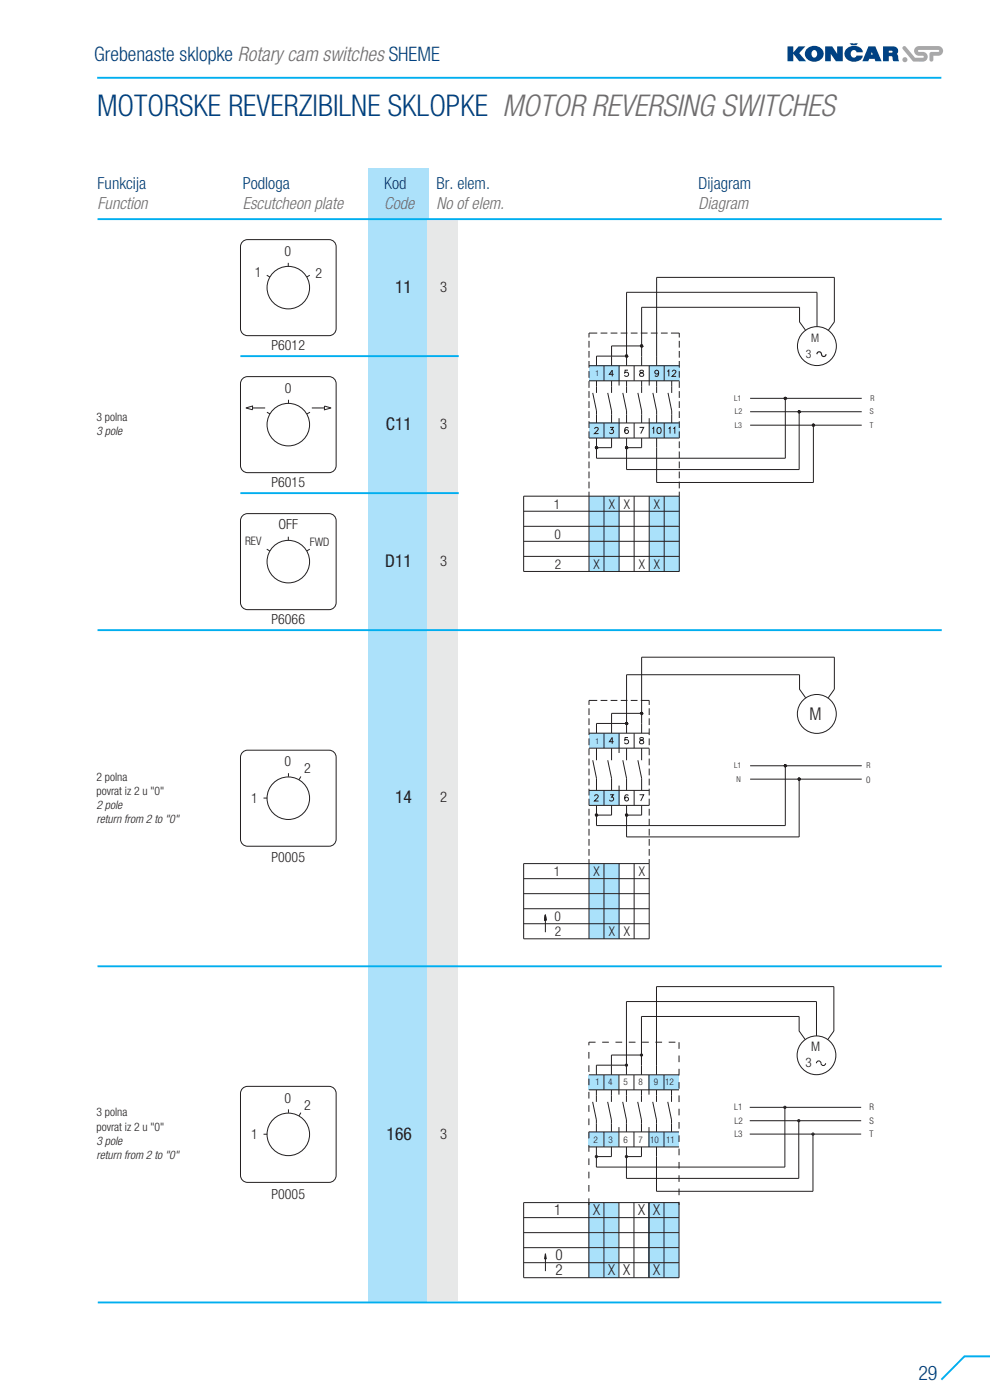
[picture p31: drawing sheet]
<svg xmlns="http://www.w3.org/2000/svg" width="210mm" height="297mm" viewBox="0 0 210 297" stroke-linecap="round" stroke-linejoin="round" font-family="sans-serif">
<defs><g id="words">
<text font-size="6.4" fill="#004183" x="20.6" y="24.5">MOTORSKE REVERZIBILNE SKLOPKE MOTOR REVERSING SWITCHES</text>
<g font-size="4.2" fill="#004183">
<text x="20" y="12.9">Grebenaste sklopke Rotary cam switches SHEME</text>
<text x="194.8" y="292.7">29</text>
</g>
<g font-size="3.7" fill="#231f20">
<text x="83.8" y="62.1">11</text>
<text x="81.9" y="91.2">C11</text>
<text x="81.7" y="120.2">D11</text>
<text x="171.7" y="152.8">M</text>
<text x="83.8" y="170.4">14</text>
<text x="82" y="241.7">166</text>
</g>
<g font-size="3.5" fill="#004183">
<text x="20.7" y="40">Funkcija</text>
<text x="51.5" y="40.1">Podloga</text>
<text x="81.5" y="40.1">Kod</text>
<text x="92.6" y="40.1">Br. elem.</text>
<text x="148.2" y="40.1">Dijagram</text>
</g>
<g font-size="3.5" fill="#6d6e70">
<text x="20.7" y="44.2">Function</text>
<text x="51.5" y="44.4">Escutcheon plate</text>
<text x="81.5" y="44.4">Code</text>
<text x="92.6" y="44.4">No of elem.</text>
<text x="148.2" y="44.4">Diagram</text>
</g>
<g font-size="3.2" fill="#231f20">
<text x="117.6" y="257.8">1</text>
<text x="125.8" y="257.8">X</text>
<text x="135.4" y="257.8">X</text>
<text x="138.5" y="257.8">X</text>
<text x="117.8" y="267.4">0</text>
<text x="117.8" y="270.6">2</text>
<text x="129" y="270.6">X</text>
<text x="132.2" y="270.6">X</text>
<text x="138.5" y="270.6">X</text>
</g>
<g font-size="3.1" fill="#231f20">
<text x="93.4" y="61.9">3</text>
<text x="93.4" y="91">3</text>
<text x="93.4" y="120">3</text>
<text x="93.4" y="170.2">2</text>
<text x="93.4" y="241.5">3</text>
</g>
<g font-size="3" fill="#231f20">
<text x="54" y="58.7">1</text>
<text x="60.3" y="54.3">0</text>
<text x="66.9" y="58.9">2</text>
<text x="57.6" y="74.3">P6012</text>
<text x="60.4" y="83.4">0</text>
<text x="57.6" y="103.3">P6015</text>
<text x="59" y="112.3">OFF</text>
<text x="57.6" y="132.4">P6066</text>
<text x="60.4" y="162.6">0</text>
<text x="64.5" y="164.1">2</text>
<text x="53.3" y="170.4">1</text>
<text x="57.6" y="182.9">P0005</text>
<text x="60.4" y="233.9">0</text>
<text x="64.5" y="235.4">2</text>
<text x="53.3" y="241.7">1</text>
<text x="57.6" y="254.3">P0005</text>
</g>
<g font-size="2.9" fill="#231f20">
<text x="117.4" y="107.9">1</text>
<text x="129.1" y="107.9">X</text>
<text x="132.3" y="107.9">X</text>
<text x="138.7" y="107.9">X</text>
<text x="117.6" y="114.3">0</text>
<text x="117.7" y="120.7">2</text>
<text x="125.9" y="120.7">X</text>
<text x="135.5" y="120.7">X</text>
<text x="138.7" y="120.7">X</text>
<text x="117.4" y="185.9">1</text>
<text x="125.9" y="185.8">X</text>
<text x="135.5" y="185.8">X</text>
<text x="117.6" y="195.4">0</text>
<text x="117.7" y="198.6">2</text>
<text x="129.1" y="198.6">X</text>
<text x="132.3" y="198.6">X</text>
</g>
<g font-size="2.8" fill="#231f20">
<text x="170.9" y="226.3">3</text>
<text x="172" y="223">M</text>
</g>
<g font-size="2.5" fill="#231f20">
<text x="170.9" y="75.9">3</text>
<text x="172.1" y="72.6">M</text>
<text x="20.5" y="89.3">3 polna</text>
<text x="20.5" y="92.3">3 pole</text>
<text x="52" y="115.5">REV</text>
<text x="65.7" y="115.7">FWD</text>
<text x="20.5" y="165.6">2 polna</text>
<text x="20.5" y="168.7">povrat iz 2 u &quot;0&quot;</text>
<text x="20.5" y="171.6">2 pole</text>
<text x="20.5" y="174.5">return from 2 to &quot;0&quot;</text>
<text x="20.5" y="239.9">povrat iz 2 u &quot;0&quot;</text>
<text x="20.5" y="236.8">3 polna</text>
<text x="20.5" y="245.9">return from 2 to &quot;0&quot;</text>
<text x="20.5" y="242.8">3 pole</text>
</g>
<g font-size="1.9" fill="#231f20">
<text x="183.7" y="166">0</text>
<text x="126.3" y="230.3">1</text>
<text x="129" y="230.3">4</text>
<text x="132.2" y="230.3">5</text>
<text x="135.4" y="230.3">8</text>
<text x="138.7" y="230.3">9</text>
<text x="141.1" y="230.3">12</text>
<text x="155.7" y="235.5">L1</text>
<text x="155.8" y="238.3">L2</text>
<text x="184.4" y="238.3">S</text>
<text x="184.4" y="235.5">R</text>
<text x="125.9" y="242.4">2</text>
<text x="129.1" y="242.4">3</text>
<text x="132.2" y="242.4">6</text>
<text x="135.4" y="242.4">7</text>
<text x="137.9" y="242.4">10</text>
<text x="141.3" y="242.4">11</text>
<text x="155.8" y="241.2">L3</text>
<text x="184.4" y="241.2">T</text>
</g>
<g font-size="1.7" fill="#231f20">
<text x="126.3" y="79.8">1</text>
<text x="155.7" y="85">L1</text>
<text x="155.9" y="87.9">L2</text>
<text x="184.5" y="87.9">S</text>
<text x="184.6" y="85">R</text>
<text x="155.8" y="90.7">L3</text>
<text x="184.5" y="90.7">T</text>
<text x="126.3" y="157.7">1</text>
<text x="155.7" y="163">L1</text>
<text x="156.2" y="165.8">N</text>
<text x="183.8" y="163">R</text>
</g>
</g></defs>
<path d="M20.6 16.5h179.1" fill="none" stroke="#00aeef" stroke-width=".4"/>
<path d="M78 35.7h12.8v240.5h-12.8z" fill="#ace1fa"/>
<path d="M90.7 46.6h6.5v229.8h-6.5z" fill="#e7e8e8"/>
<path d="M20.7 46.5h179M51 75.5h46.3M51 104.6h46.3M20.7 133.7h179M20.7 205h179M20.7 276.3h179M210 287.7h-5.4l-4.9 5" fill="none" stroke="#00aeef" stroke-width=".4"/>
<g fill="#004183">
<path d="M167 9.8h1.3v1.4l1.1-1.4h1.4l-1.3 1.5 1.5 1.7h-1.5l-1.2-1.6v1.6h-1.3z"/>
<path d="M175 9.8h1.5l1.1 1.6v-1.6h1.2v3.2h-1.5l-1.1-1.6v1.6h-1.2z"/>
<path d="M179.7 10.2a2.06 2.06 0 0 1 3.3 .9h-1.3a.65 .65 0 0 0-.8-.5 .65 .65 0 0 0-.5 .8 .64 .64 0 0 0 .5 .8 .64 .64 0 0 0 .8-.4h1.3a1.98 1.98 0 0 1-3.3 .8 1.51 1.51 0 0 1 0-2.4z"/>
<path d="M180.2 9.2h1.8l-.3 .4h-1.1z"/>
</g>
<g fill="#004183">
<path d="M172.3 10.8a.79 .79 0 0 0-.1 .9 .79 .79 0 0 0 .7 .5 .8 .8 0 0 0 .4-1 .8 .8 0 0 0-.8-.5zM171.3 10.2a1.98 1.98 0 0 1 2.3-.3 1.98 1.98 0 0 1 1 2 2.07 2.07 0 0 1-2.1 1.2 2.07 2.07 0 0 1-1.8-1.7l.1-.4z" fill-rule="evenodd"/>
<path d="M188.5 10.8v.4l.8-.1v-.3zM187.3 9.8h2.1a.93 .93 0 0 1 1 .5 .93 .93 0 0 1-.2 1.1l.3 .5 .2 1.1h-1.2l-.3-1-.7-.1v1.1h-1.2z" fill-rule="evenodd"/>
<path d="M184.9 11l-.2 .6h.4zM184.2 9.8h1.5l1.3 3.2h-1.3l-.2-.5h-1.1l-.2 .5h-1.3z" fill-rule="evenodd"/>
</g>
<g fill="#a7a9ac">
<path d="M191.5 10l.3-.2 .3 .1 2 2.3 1.6 .1 .2-.3-.2-.2a1.44 1.44 0 0 1-1.8-.7 1.03 1.03 0 0 1 1-1.3h4.1a1.03 1.03 0 0 1 1 1 1.03 1.03 0 0 1-1 1h-1v.9a.41 .41 0 0 1-.4 .4 .41 .41 0 0 1-.5-.4v-1.3l.2-.3 1.7-.1 .2-.2v-.1l-4.3-.1-.2 .2 .2 .2a1.44 1.44 0 0 1 1.8 .7 1.03 1.03 0 0 1-1 1.4l-2.1-.1-2.1-2.5z"/>
<circle cx="191.9" cy="12.7" r=".54"/>
</g>
<g fill="none" stroke="#231f20" stroke-width=".21">
<path d="M51.6 51.1l.9-.3h17.3a1.5 1.5 0 0 1 1.5 1.5v17.4a1.5 1.5 0 0 1-1.5 1.5h-17.3a1.5 1.5 0 0 1-1.5-1.5v-17.4l.1-.4zM56.6 58.4l.6 .4M61.1 55.8v.7M65.7 58.4l-.6 .4M51.3 80.5l.7-.5 .5-.1h17.3a1.5 1.5 0 0 1 1.5 1.5v17.4a1.5 1.5 0 0 1-1.5 1.5h-17.3a1.5 1.5 0 0 1-1.5-1.5v-17.4zM52.2 86.5l1.4-.4v.8zM53.6 86.5h2.6M56.6 87.4l.7 .4M61.2 84.8v.8M65.8 87.4l-.7 .4M66.1 86.5h2.7M68.8 86.1l1.4 .4-1.4 .4z"/>
<path d="M51.3 159.8l.7-.6 .5-.1h17.3a1.5 1.5 0 0 1 1.5 1.5v17.4a1.5 1.5 0 0 1-1.5 1.5h-17.3a1.5 1.5 0 0 1-1.5-1.5v-17.4zM55.9 169.3h.8M61.2 164v.8M63.8 164.7l-.4 .7"/>
<circle cx="61.2" cy="61" r="4.5"/>
<circle cx="61.2" cy="90.1" r="4.5"/>
<circle cx="61.2" cy="169.3" r="4.5"/>
</g>
<g fill="#aae1fa">
<path d="M124.9 183.2h6.4v15.9h-6.4z"/>
<path d="M124.9 167.7h6.4v3.1h-6.4z"/>
<path d="M124.9 155.5h6.4v3.2h-6.4z"/>
</g>
<g fill="none" stroke="#231f20" stroke-width=".21">
<path d="M136.1 139.4h40.9M124.9 155.5h3.2M124.9 158.7h12.8M124.9 148.6h1.8M126.5 153.5h6.4M127.4 148.6h1.4M129.5 148.6h1.4M131.3 155.5h6.4M131.7 148.6h1.4M132.9 143.1h36.7M133.8 148.6h1.4M135.9 148.6h1.8"/>
<path d="M124.9 170.8h3.2M124.9 167.7h12.8M125.7 161.3l.8 3.8M126.1 168.9l.3-.3 .4 .1 .1 .2-.2 .4-.6 .6h.9M129.7 172.9h-3.2v2.2h40.1M131.3 170.8h6.4M132.9 177.5h36.6M159.1 165.3h23.7M159.1 162.4h23.7M111.1 196h26.6M111.1 192.8h26.6M111.1 189.6h26.6"/>
<path d="M111.1 186.4h26.6M128.1 183.2v15.9M134.5 183.2v15.9M137.7 183.2h-26.6v15.9h26.6"/>
<circle cx="173.3" cy="151.4" r="4.1"/>
</g>
<path d="M126.3 172.7l.4 .2h-.5z" fill="#231f20"/>
<path d="M126.4 172.7l.3 .2h-.4z" fill="none" stroke="#231f20" stroke-width=".21"/>
<path d="M126.3 172.7h.3l.1 .2z" fill="#231f20"/>
<path d="M126.4 172.7h.3v.2z" fill="none" stroke="#231f20" stroke-width=".21"/>
<path d="M126.3 172.7h.3z" fill="#231f20"/>
<path d="M126.4 172.7h.3z" fill="none" stroke="#231f20" stroke-width=".21"/>
<g fill="#231f20">
<path d="M126.2 172.9h.3v.2z"/>
<path d="M126.2 172.9l.3 .2z"/>
</g>
<path d="M126.3 172.9h.2v.2z" fill="none" stroke="#231f20" stroke-width=".21"/>
<g fill="#231f20">
<path d="M126.5 172.9h.2l-.1 .1z"/>
<path d="M126.5 172.9l.1 .1-.1 .1z"/>
</g>
<g fill="none" stroke="#231f20" stroke-width=".21">
<path d="M126.5 153.5v2M126.5 158.7v2.6M126.4 172.7h.3v.2h-.2v.2h.2v-.2v.2h-.3zM126.5 165.1v2.6M126.5 170.8v2.1M128.9 161.3l.8 3.8v2.6M129.4 168.6h.7l-.4 .5a.44 .44 0 0 1 .3 .7 .44 .44 0 0 1-.7-.1M129.7 170.8v2.1M131.3 166.6v4.2h-3.2v-3.1M132.1 161.3l.8 3.8M132.7 172.7h.4v.4h-.4zM133.3 168.8l-.1-.1a.65 .65 0 0 0-.8 .4 .65 .65 0 0 0 .5 .8 .41 .41 0 0 0 .4-.4 .41 .41 0 0 0-.4-.4 .41 .41 0 0 0-.4 .4"/>
<path d="M134.5 167.7v3.1M135.3 161.3l.8 3.8M136.1 172.9h-3.2v4.6"/>
</g>
<path d="M132.7 172.7l.4 .2h-.5z" fill="#231f20"/>
<path d="M132.7 172.7l.4 .2h-.4z" fill="none" stroke="#231f20" stroke-width=".21"/>
<path d="M132.7 172.7h.3l.1 .2z" fill="#231f20"/>
<path d="M132.7 172.7h.4v.2z" fill="none" stroke="#231f20" stroke-width=".21"/>
<path d="M132.7 172.7h.3z" fill="#231f20"/>
<path d="M132.7 172.7h.4z" fill="none" stroke="#231f20" stroke-width=".21"/>
<g fill="#231f20">
<path d="M132.6 172.9h.2v.2z"/>
<path d="M132.6 172.9l.2 .2z"/>
</g>
<path d="M132.7 172.9h.2v.2z" fill="none" stroke="#231f20" stroke-width=".21"/>
<g fill="#231f20">
<path d="M132.8 172.9h.3l-.1 .1z"/>
<path d="M132.8 172.9l.2 .1-.2 .1z"/>
</g>
<g fill="none" stroke="#231f20" stroke-width=".21">
<path d="M128.1 158.7v-3.2h3.2v4.2M129.7 158.7v2.6M130.2 157.3h-1l.7-.8v1.3M132.9 153.5v2M132.9 158.7v2.6M134.5 155.5v3.2M136.1 151.3h-6.4v4.2M132.9 165.1v2.6M132.9 170.8v2.1M132.9 172.9h.2l-.2 .2zM135.7 168.6h.8l-.6 1.3M136.1 165.1v2.6"/>
<path d="M136.1 170.8v2.1"/>
</g>
<path d="M132.7 153.3l.4 .1h-.5z" fill="#231f20"/>
<path d="M132.7 153.3l.4 .2h-.4z" fill="none" stroke="#231f20" stroke-width=".21"/>
<path d="M132.7 153.3h.3l.1 .1z" fill="#231f20"/>
<path d="M132.7 153.3h.4v.2z" fill="none" stroke="#231f20" stroke-width=".21"/>
<path d="M132.7 153.3h.3z" fill="#231f20"/>
<path d="M132.7 153.3h.4z" fill="none" stroke="#231f20" stroke-width=".21"/>
<g fill="#231f20">
<path d="M132.6 153.4h.2v.3z"/>
<path d="M132.6 153.4l.2 .3z"/>
</g>
<path d="M132.7 153.5h.2v.2z" fill="none" stroke="#231f20" stroke-width=".21"/>
<g fill="#231f20">
<path d="M132.8 153.4h.3l-.1 .2z"/>
<path d="M132.8 153.4l.2 .2-.2 .1z"/>
</g>
<path d="M132.7 153.3h.4v.2h-.2v.2l.2-.1v-.1v.1h-.4zM133.2 156.5h-.6l-.1 .5a.46 .46 0 0 1 .7 0 .46 .46 0 0 1 0 .7 .46 .46 0 0 1-.7-.2M135.8 156.5v.4l.6 .2 .1 .2a.44 .44 0 0 1-.4 .5 .44 .44 0 0 1-.4-.5l.8-.5-.1-.3zM136.1 151.3v4.2M136.1 158.7v2.6" fill="none" stroke="#231f20" stroke-width=".21"/>
<path d="M135.9 151.1l.4 .2h-.5z" fill="#231f20"/>
<path d="M135.9 151.2l.4 .1h-.5z" fill="none" stroke="#231f20" stroke-width=".21"/>
<path d="M135.9 151.1h.3l.1 .2z" fill="#231f20"/>
<path d="M135.9 151.2h.4v.1z" fill="none" stroke="#231f20" stroke-width=".21"/>
<path d="M135.9 151.1h.3z" fill="#231f20"/>
<path d="M135.9 151.2h.4z" fill="none" stroke="#231f20" stroke-width=".21"/>
<g fill="#231f20">
<path d="M135.8 151.3h.2v.2z"/>
<path d="M135.8 151.3l.2 .2z"/>
</g>
<path d="M135.8 151.3h.3v.3z" fill="none" stroke="#231f20" stroke-width=".21"/>
<g fill="#231f20">
<path d="M136 151.3h.3l-.1 .1z"/>
<path d="M136 151.3l.2 .1-.2 .1z"/>
</g>
<g fill="none" stroke="#231f20" stroke-width=".21">
<path d="M136.1 151.3h.2l-.2 .3zM137.7 148.6v.9M137.7 150.3v1.4M137.7 152.4v1.4M137.7 154.5v1.4M137.7 156.6v1.5M137.7 158.8v1.4M137.7 160.9v1.4M137.7 163v1.5M137.7 165.2v1.4M137.7 167.3v1.4M137.7 169.4v1.5"/>
<path d="M137.7 171.6v1.4M137.7 173.7v1.4M137.7 175.8v1.5M137.7 178v1.4M166.6 162.4v12.7M169.5 165.3v12.2M137.7 180.1v1.4M137.7 182.2v1"/>
<circle cx="136.1" cy="151.3" r=".24"/>
</g>
<path d="M169.3 165.1l.4 .1h-.5z" fill="#231f20"/>
<path d="M169.3 165.1l.4 .2h-.4z" fill="none" stroke="#231f20" stroke-width=".21"/>
<path d="M169.3 165.1h.3l.1 .1z" fill="#231f20"/>
<path d="M169.3 165.1h.4v.2z" fill="none" stroke="#231f20" stroke-width=".21"/>
<path d="M169.3 165.1h.3z" fill="#231f20"/>
<path d="M169.3 165.1h.4z" fill="none" stroke="#231f20" stroke-width=".21"/>
<g fill="#231f20">
<path d="M169.2 165.2h.3v.3z"/>
<path d="M169.2 165.2l.3 .3z"/>
</g>
<path d="M169.3 165.3h.2v.2z" fill="none" stroke="#231f20" stroke-width=".21"/>
<g fill="#231f20">
<path d="M169.5 165.2h.2l-.1 .2z"/>
<path d="M169.5 165.2l.1 .2-.1 .1z"/>
</g>
<path d="M169.3 165.1h.4v.2h-.2v.2l.2-.1v-.1v.1h-.4z" fill="none" stroke="#231f20" stroke-width=".21"/>
<path d="M166.4 162.2l.3 .2h-.4z" fill="#231f20"/>
<path d="M166.4 162.3l.4 .1h-.5z" fill="none" stroke="#231f20" stroke-width=".21"/>
<path d="M166.4 162.2h.3v.2z" fill="#231f20"/>
<path d="M166.4 162.3h.3l.1 .1z" fill="none" stroke="#231f20" stroke-width=".21"/>
<path d="M166.4 162.2h.3z" fill="#231f20"/>
<path d="M166.4 162.3h.3z" fill="none" stroke="#231f20" stroke-width=".21"/>
<g fill="#231f20">
<path d="M166.3 162.4h.2v.2z"/>
<path d="M166.3 162.4l.2 .2z"/>
</g>
<path d="M166.3 162.4h.3v.3z" fill="none" stroke="#231f20" stroke-width=".21"/>
<g fill="#231f20">
<path d="M166.5 162.4h.2v.2z"/>
<path d="M166.5 162.4l.2 .2h-.2z"/>
</g>
<g fill="none" stroke="#231f20" stroke-width=".21">
<path d="M136.1 139.4v11.9M177 139.4v6.8l-1.3 1.8M124.9 148.6v.9M124.9 150.3v1.4M124.9 152.4v1.4M124.9 154.5v1.4M124.9 156.6v1.5M124.9 158.8v1.4M132.9 143.1v10.4M169.6 143.1v3.1l1.3 1.8M124.9 160.9v1.4M124.9 163v1.5"/>
<path d="M124.9 165.2v1.4M124.9 167.3v1.4M124.9 169.4v1.5M124.9 171.6v1.4M124.9 173.7v1.4M124.9 175.8v1.5M124.9 178v1.4M166.4 162.3h.3v.3h-.3zM166.6 162.4h.2l-.2 .3zM115.9 195.2l-.2-1.1v3.7M124.9 180.1v1.4M124.9 182.2v16.9"/>
<path d="M131.3 183.2v15.9M137.7 183.2v15.9"/>
</g>
<path d="M115.6 194v1.2h-.1z" fill="#231f20"/>
<path d="M115.7 194.1v1.1h-.2z" fill="none" stroke="#231f20" stroke-width=".21"/>
<path d="M115.6 194l.2 1.2h-.2z" fill="#231f20"/>
<g fill="none" stroke="#231f20" stroke-width=".21">
<path d="M51.3 109.6l.7-.6h.5h17.3a1.5 1.5 0 0 1 1.5 1.5v17.3a1.5 1.5 0 0 1-1.5 1.5h-17.3a1.5 1.5 0 0 1-1.5-1.5v-17.3zM56.6 116.5l.6 .4M61.2 113.9v.7M65.7 116.5l-.6 .4M115.7 194.1l-.2 1.1M115.7 194.1l.2 1.1h-.2z"/>
<circle cx="61.2" cy="119.1" r="4.5"/>
</g>
<g fill="#aae1fa">
<path d="M137.7 105.3h6.4v15.9h-6.4z"/>
<path d="M124.9 105.3h6.4v15.9h-6.4z"/>
<path d="M137.7 89.7h6.4v3.2h-6.4z"/>
<path d="M124.9 89.7h6.4v3.2h-6.4z"/>
<path d="M137.7 77.6h6.4v3.2h-6.4z"/>
<path d="M124.9 77.6h6.4v3.2h-6.4z"/>
</g>
<g fill="none" stroke="#231f20" stroke-width=".21">
<path d="M124.9 72.3v1.4M124.9 74.5v1.4M124.9 76.6v1.4M124.9 78.7v1.4M126.7 70.7h-1.8v.9M127.4 70.7h1.4M128.1 77.6v3.2M129.5 70.7h1.4M129.7 77.6v-4.2h6.4v4.2M130.2 79.4h-1l.7-.9v1.3M131.3 77.6v4.2M131.6 70.7h1.5"/>
<path d="M132.9 77.6v-2.1h-6.4v2.1M133.2 78.5h-.6l-.1 .6a.46 .46 0 0 1 .7 0 .46 .46 0 0 1-.1 .7 .46 .46 0 0 1-.6-.2M133.8 70.7h1.4M134.5 77.6v3.2M135.8 78.6v.4l.7 .3v.4l-.3 .1h-.4l-.2-.4 .2-.2a.55 .55 0 0 0 .6-.6zM135.9 70.7h1.4M137.7 77.6v4.2M138 70.7h1.5M139.3 75.5v2.1M139.7 79a.41 .41 0 0 1-.6 .3 .41 .41 0 0 1-.1-.6 .41 .41 0 0 1 .6 0l.1 .3a.63 .63 0 0 1-.5 .8l-.3-.2M140.2 70.7h1.4M140.9 77.6v3.2"/>
<path d="M141.5 78.8l.4-.3v1.3M142.3 70.7h1.8v.9M142.6 78.9l.3-.4 .3 .1 .2 .2-.2 .4-.7 .6h.9M144.1 77.6h-19.2M144.1 72.3v1.4M144.1 74.5v1.4M144.1 76.6v1.4M144.1 78.7v1.4M124.9 89.7h19.2M124.9 80.8h19.2M124.9 92.9h19.2M124.9 80.8v1.5"/>
<path d="M124.9 83v1.4M124.9 85.1v1.4M124.9 87.2v1.5M124.9 89.4v1.4M124.9 91.5v1.4M124.9 93.6v1.5M124.9 95.8v1.4M124.9 97.9v1.4M125.7 83.3l.8 3.9v2.5M126.1 91l.2-.3h.3l.3 .3-.8 1h.9M126.5 92.9v2.1h3.2v-2.1M126.5 80.8v2.5"/>
<path d="M128.1 89.7v3.2M128.9 83.3l.8 3.9v2.5M129.4 90.7h.7l-.4 .5a.44 .44 0 0 1 .3 .7 .44 .44 0 0 1-.7-.2M129.7 80.8v2.5M131.3 88.7v4.2M132.1 83.3l.8 3.9v2.5M132.9 92.9v2.1h3.2v-2.1M132.9 80.8v2.5M133.3 90.9l-.1-.2a.42 .42 0 0 0-.6 .2v.9a.41 .41 0 0 0 .6 0 .41 .41 0 0 0-.1-.6 .41 .41 0 0 0-.6 .3M134.5 89.7v3.2M135.3 83.3l.8 3.9v2.5M135.7 90.7h.8l-.6 1.3"/>
<path d="M136.1 80.8v2.5M137.7 88.7v4.2M138.3 90.9l.4-.2v1.3M138.5 83.3l.8 3.9v2.5M139.3 80.8v2.5M139.3 92.9v2.1M139.5 90.7a.64 .64 0 0 1 .8 .5 .64 .64 0 0 1-.5 .8h-.1a.82 .82 0 0 1-.2-1.3zM140.9 89.7v3.2M141.7 83.3l.8 3.9v2.5M141.8 90.9l.3-.2v1.3M142.5 80.8v2.5M142.8 90.9l.3-.2v1.3"/>
<path d="M144.1 80.8v1.5M144.1 83v1.4M144.1 85.1v1.4M144.1 87.2v1.5M144.1 89.4v1.4M144.1 91.5v1.4M144.1 93.6v1.5M144.1 95.8v1.4M144.1 97.9v1.4M159.1 84.5h23.7M159.1 87.3h23.7M159.1 90.2h23.7"/>
<path d="M166.5 84.3h.2v.4l-.3-.1zM166.6 84.5v12.7M111.1 118h33M111.1 114.8h33M111.1 111.6h33M111.1 108.5h33M124.9 100v1.5M124.9 102.2v1.4M124.9 104.3v16.9M128.1 105.3v15.9M134.5 105.3v15.9M137.7 105.3v15.9"/>
<path d="M140.9 105.3v15.9M144.1 104.3v1h-33v15.9h33M144.1 100v1.5M144.1 102.2v1.4"/>
<circle cx="173.3" cy="73.4" r="4.1"/>
</g>
<path d="M166.4 84.3l.3 .2h-.4z" fill="#231f20"/>
<path d="M166.4 84.3l.4 .2h-.5z" fill="none" stroke="#231f20" stroke-width=".21"/>
<path d="M166.4 84.3h.3v.2z" fill="#231f20"/>
<path d="M166.4 84.3h.3l.1 .2z" fill="none" stroke="#231f20" stroke-width=".21"/>
<path d="M166.4 84.3h.3z" fill="#231f20"/>
<path d="M166.4 84.3h.3z" fill="none" stroke="#231f20" stroke-width=".21"/>
<g fill="#231f20">
<path d="M166.3 84.5h.2v.2z"/>
<path d="M166.3 84.5l.2 .2z"/>
</g>
<path d="M166.3 84.5h.3v.2z" fill="none" stroke="#231f20" stroke-width=".21"/>
<g fill="#231f20">
<path d="M166.5 84.5h.2v.1z"/>
<path d="M166.5 84.5l.2 .1-.2 .1z"/>
</g>
<g fill="none" stroke="#231f20" stroke-width=".21">
<path d="M166.6 84.5h.2l-.2 .2zM169.5 87.3v12.3M172.5 90.2v12.2"/>
<circle cx="169.5" cy="87.3" r=".24"/>
</g>
<path d="M169.3 87.1l.4 .2h-.5z" fill="#231f20"/>
<path d="M169.3 87.2l.4 .1h-.4z" fill="none" stroke="#231f20" stroke-width=".21"/>
<path d="M169.3 87.1h.3l.1 .2z" fill="#231f20"/>
<path d="M169.3 87.2h.4v.1z" fill="none" stroke="#231f20" stroke-width=".21"/>
<path d="M169.3 87.1h.3z" fill="#231f20"/>
<path d="M169.3 87.2h.4z" fill="none" stroke="#231f20" stroke-width=".21"/>
<g fill="#231f20">
<path d="M169.2 87.3h.3v.2z"/>
<path d="M169.2 87.3l.3 .2z"/>
</g>
<path d="M169.3 87.3h.2v.3z" fill="none" stroke="#231f20" stroke-width=".21"/>
<g fill="#231f20">
<path d="M169.5 87.3h.2l-.1 .2z"/>
<path d="M169.5 87.3l.1 .2h-.1z"/>
</g>
<path d="M169.5 87.3h.2v.2l-.2 .1z" fill="none" stroke="#231f20" stroke-width=".21"/>
<path d="M172.3 90l.4 .1h-.5z" fill="#231f20"/>
<path d="M172.4 90l.4 .2h-.5z" fill="none" stroke="#231f20" stroke-width=".21"/>
<path d="M172.3 90h.4v.1z" fill="#231f20"/>
<path d="M172.4 90h.3l.1 .2z" fill="none" stroke="#231f20" stroke-width=".21"/>
<path d="M172.3 90h.4z" fill="#231f20"/>
<path d="M172.4 90h.3z" fill="none" stroke="#231f20" stroke-width=".21"/>
<g fill="#231f20">
<path d="M172.2 90.1h.3v.3z"/>
<path d="M172.2 90.1l.3 .3z"/>
</g>
<path d="M172.3 90.2h.2v.2z" fill="none" stroke="#231f20" stroke-width=".21"/>
<g fill="#231f20">
<path d="M172.5 90.1h.2v.2z"/>
<path d="M172.5 90.1l.2 .2-.2 .1z"/>
</g>
<path d="M126.5 95v2.2h40.1M132.9 95v4.6h36.6M139.3 95v7.4h33.2M172.4 90h.3v.4h-.3zM172.5 90.2h.3l-.3 .2z" fill="none" stroke="#231f20" stroke-width=".21"/>
<path d="M126.3 94.8l.4 .1h-.5z" fill="#231f20"/>
<path d="M126.4 94.8l.3 .2h-.4z" fill="none" stroke="#231f20" stroke-width=".21"/>
<path d="M126.3 94.8h.3l.1 .1z" fill="#231f20"/>
<path d="M126.4 94.8h.3v.2z" fill="none" stroke="#231f20" stroke-width=".21"/>
<path d="M126.3 94.8h.3z" fill="#231f20"/>
<path d="M126.4 94.8h.3z" fill="none" stroke="#231f20" stroke-width=".21"/>
<g fill="#231f20">
<path d="M126.2 94.9h.3v.3z"/>
<path d="M126.2 94.9l.3 .3z"/>
</g>
<path d="M126.3 95h.2v.2z" fill="none" stroke="#231f20" stroke-width=".21"/>
<g fill="#231f20">
<path d="M126.5 94.9h.2l-.1 .2z"/>
<path d="M126.5 94.9l.1 .2-.1 .1z"/>
</g>
<g fill="none" stroke="#231f20" stroke-width=".21">
<path d="M126.4 94.8h.3v.2h-.2v.2l.2-.1v-.1v.1h-.4z"/>
<circle cx="132.9" cy="95" r=".24"/>
</g>
<path d="M132.7 94.8l.4 .1h-.5z" fill="#231f20"/>
<path d="M132.7 94.8l.4 .2h-.4z" fill="none" stroke="#231f20" stroke-width=".21"/>
<path d="M132.7 94.8h.3l.1 .1z" fill="#231f20"/>
<path d="M132.7 94.8h.4v.2z" fill="none" stroke="#231f20" stroke-width=".21"/>
<path d="M132.7 94.8h.3z" fill="#231f20"/>
<path d="M132.7 94.8h.4z" fill="none" stroke="#231f20" stroke-width=".21"/>
<g fill="#231f20">
<path d="M132.6 94.9h.2v.3z"/>
<path d="M132.6 94.9l.2 .3z"/>
</g>
<path d="M132.7 95h.2v.2z" fill="none" stroke="#231f20" stroke-width=".21"/>
<g fill="#231f20">
<path d="M132.8 94.9h.3l-.1 .2z"/>
<path d="M132.8 94.9l.2 .2-.2 .1z"/>
</g>
<path d="M170.9 70.1l-1.3-1.8v-3.1h-33.5v8.2M173.3 69.3v-7.3h-40.4v13.5M175.7 70.1l1.3-1.8v-9.5h-37.7v16.7M132.9 95h.2v.1l-.2 .1z" fill="none" stroke="#231f20" stroke-width=".21"/>
<path d="M132.7 75.3l.4 .2h-.5z" fill="#231f20"/>
<path d="M132.7 75.4l.4 .1h-.4z" fill="none" stroke="#231f20" stroke-width=".21"/>
<path d="M132.7 75.3h.3l.1 .2z" fill="#231f20"/>
<path d="M132.7 75.4h.4v.1z" fill="none" stroke="#231f20" stroke-width=".21"/>
<path d="M132.7 75.3h.3z" fill="#231f20"/>
<path d="M132.7 75.4h.4z" fill="none" stroke="#231f20" stroke-width=".21"/>
<g fill="#231f20">
<path d="M132.6 75.5h.2v.2z"/>
<path d="M132.6 75.5l.2 .2z"/>
</g>
<path d="M132.7 75.5h.2v.3z" fill="none" stroke="#231f20" stroke-width=".21"/>
<g fill="#231f20">
<path d="M132.8 75.5h.3l-.1 .2z"/>
<path d="M132.8 75.5l.2 .2h-.2z"/>
</g>
<path d="M132.7 75.4h.4v.1h-.2v.3l.2-.1v-.2v.2h-.4z" fill="none" stroke="#231f20" stroke-width=".21"/>
<path d="M135.9 73.2l.4 .1h-.5z" fill="#231f20"/>
<path d="M135.9 73.2l.4 .2h-.5z" fill="none" stroke="#231f20" stroke-width=".21"/>
<path d="M135.9 73.2h.3l.1 .1z" fill="#231f20"/>
<path d="M135.9 73.2h.4v.2z" fill="none" stroke="#231f20" stroke-width=".21"/>
<path d="M135.9 73.2h.3z" fill="#231f20"/>
<path d="M135.9 73.2h.4z" fill="none" stroke="#231f20" stroke-width=".21"/>
<g fill="#231f20">
<path d="M135.8 73.3h.2v.3z"/>
<path d="M135.8 73.3l.2 .3z"/>
</g>
<path d="M135.8 73.4h.3v.2z" fill="none" stroke="#231f20" stroke-width=".21"/>
<g fill="#231f20">
<path d="M136 73.3h.3l-.1 .2z"/>
<path d="M136 73.3l.2 .2-.2 .1z"/>
</g>
<g fill="none" stroke="#231f20" stroke-width=".21">
<path d="M136 73.2h.3v.2h-.2v.2h.2v-.2v.2l-.4-.1zM131.3 105.3v15.9M144.1 105.3v15.9M51.6 230.7l.9-.2h17.3a1.5 1.5 0 0 1 1.5 1.4v17.4a1.5 1.5 0 0 1-1.5 1.5h-17.3a1.5 1.5 0 0 1-1.5-1.5v-17.4l.1-.4zM61.2 235.3v.8M63.8 236l-.4 .7M55.9 240.6h.8"/>
<circle cx="61.2" cy="240.6" r="4.5"/>
</g>
<path d="M173.3 75.1a.53 .53 0 0 1 .6-.5 .53 .53 0 0 1 .4 .7l.2 .3h.4l.3-.5" fill="none" stroke="#231f20" stroke-width=".25"/>
<g fill="#aae1fa">
<path d="M124.9 255.1h6.4v15.9h-6.4z"/>
<path d="M124.9 240.1h6.4v3.2h-6.4z"/>
<path d="M124.9 228h6.4v3.2h-6.4z"/>
<path d="M137.6 255.1h6.4v15.9h-6.4z"/>
<path d="M137.6 240.1h6.4v3.2h-6.4z"/>
<path d="M137.6 228h6.4v3.2h-6.4z"/>
</g>
<g fill="none" stroke="#231f20" stroke-width=".21">
<path d="M124.9 231.2h19.1M125.7 233.7l.8 3.9v2.5M126.5 231.2v2.5M128.1 228v3.2M128.9 233.7l.8 3.9v2.5M129.7 228v-4.2h6.4v4.2M129.7 231.2v2.5M131.3 228v4.2M131.3 239.1v4.2M132.1 233.7l.8 3.9v2.5M132.9 228v-2h-6.4v2M132.9 231.2v2.5"/>
<path d="M134.5 228v3.2M135.3 233.7l.8 3.9v2.5M136.1 231.2v2.5M137.7 239.1v4.2M137.7 228v4.2M138.4 233.7l.8 3.9v2.5M139.2 226v2M139.2 231.2v2.5M140.8 228v3.2M141.6 233.7l.8 3.9v2.5M142.4 231.2v2.5M144 228h-19.1"/>
<path d="M159 234.9h23.7M159 237.7h23.7M166.5 234.9v12.7M124.9 243.3h19.1M124.9 240.1h19.1M128.1 240.1v3.2M129.7 243.3v2h-3.2v-2M132.9 243.3v2h3.2v-2M134.5 240.1v3.2M139.2 243.3v2M140.8 240.1v3.2M159 240.6h23.7"/>
<circle cx="166.5" cy="234.9" r=".24"/>
</g>
<path d="M124.9 221.1h19.1M144 221.1v34.5M124.9 255.6v-34.5" fill="none" stroke="#231f20" stroke-width=".21" stroke-dasharray="1.4 1.4" stroke-linecap="butt"/>
<path d="M166.5 234.9v.2l.2-.2zM166.2 234.9l.3 .2v-.2zM166.2 234.9h.5z" fill-rule="evenodd" fill="#231f20"/>
<g fill="none" stroke="#231f20" stroke-width=".21">
<path d="M169.4 237.7v12.3M172.4 240.6v12.1"/>
<circle cx="169.4" cy="237.7" r=".24"/>
</g>
<g fill="#231f20">
<path d="M169.4 237.7v.3l.3-.3zM169.2 237.7l.2 .3v-.3zM169.2 237.7h.5z" fill-rule="evenodd"/>
<path d="M172.4 240.6v.2l.3-.2zM172.2 240.6l.2 .2v-.2zM172.2 240.6h.5z" fill-rule="evenodd"/>
</g>
<g fill="none" stroke="#231f20" stroke-width=".21">
<path d="M126.5 245.3v2.3h40M132.9 245.3v4.7h36.5M139.2 245.3v7.4h33.2"/>
<circle cx="172.4" cy="240.6" r=".24"/>
</g>
<path d="M126.5 245.3v.3l.2-.3zM126.3 245.3l.2 .3v-.3zM126.3 245.3h.4z" fill-rule="evenodd" fill="#231f20"/>
<g fill="none" stroke="#231f20" stroke-width=".21">
<circle cx="126.5" cy="245.3" r=".24"/>
<circle cx="132.9" cy="245.3" r=".24"/>
</g>
<path d="M132.9 245.3v.3l.2-.3zM132.6 245.3l.3 .3v-.3zM132.6 245.3h.5z" fill-rule="evenodd" fill="#231f20"/>
<g fill="none" stroke="#231f20" stroke-width=".21">
<path d="M173.2 219.8v-7.3h-40.3v13.5M170.8 220.5l-1.3-1.8v-3.1h-33.4v8.2M175.6 220.5l1.3-1.8v-9.4h-37.7v16.7"/>
<circle cx="173.2" cy="223.9" r="4.1"/>
</g>
<path d="M132.9 226v.2l.2-.2zM132.6 226l.3 .2v-.2zM132.6 226h.5z" fill-rule="evenodd" fill="#231f20"/>
<circle cx="132.9" cy="226" r=".24" fill="none" stroke="#231f20" stroke-width=".21"/>
<path d="M136.1 223.8v.2l.2-.2zM135.8 223.8l.3 .2v-.2zM135.8 223.8h.5z" fill-rule="evenodd" fill="#231f20"/>
<g fill="none" stroke="#231f20" stroke-width=".21">
<path d="M173.2 225.5a.54 .54 0 0 1 .6-.4 .54 .54 0 0 1 .4 .7 .49 .49 0 0 0 .6 .2 .49 .49 0 0 0 .3-.5M111.1 258.3h32.9M124.9 255.1v15.9M128.1 255.1v15.9M131.3 255.1v15.9M134.5 255.1v15.9M137.7 255.1v15.9M144 255.1h-32.9v15.9h32.9M111.1 267.9h32.9M111.1 264.7h32.9M111.1 261.5h32.9M115.9 267.1l-.2-1.1v3.6"/>
<circle cx="136.1" cy="223.8" r=".24"/>
</g>
<path d="M115.7 266l.2 1.1h-.2zM115.7 266v1.1h-.2z" fill-rule="evenodd" fill="#231f20"/>
<path d="M137.7 255.1v15.9M140.8 255.1v15.9M144 255.1v15.9M115.7 266l-.2 1.1" fill="none" stroke="#231f20" stroke-width=".21"/>
<use href="#words"/>
</svg>
